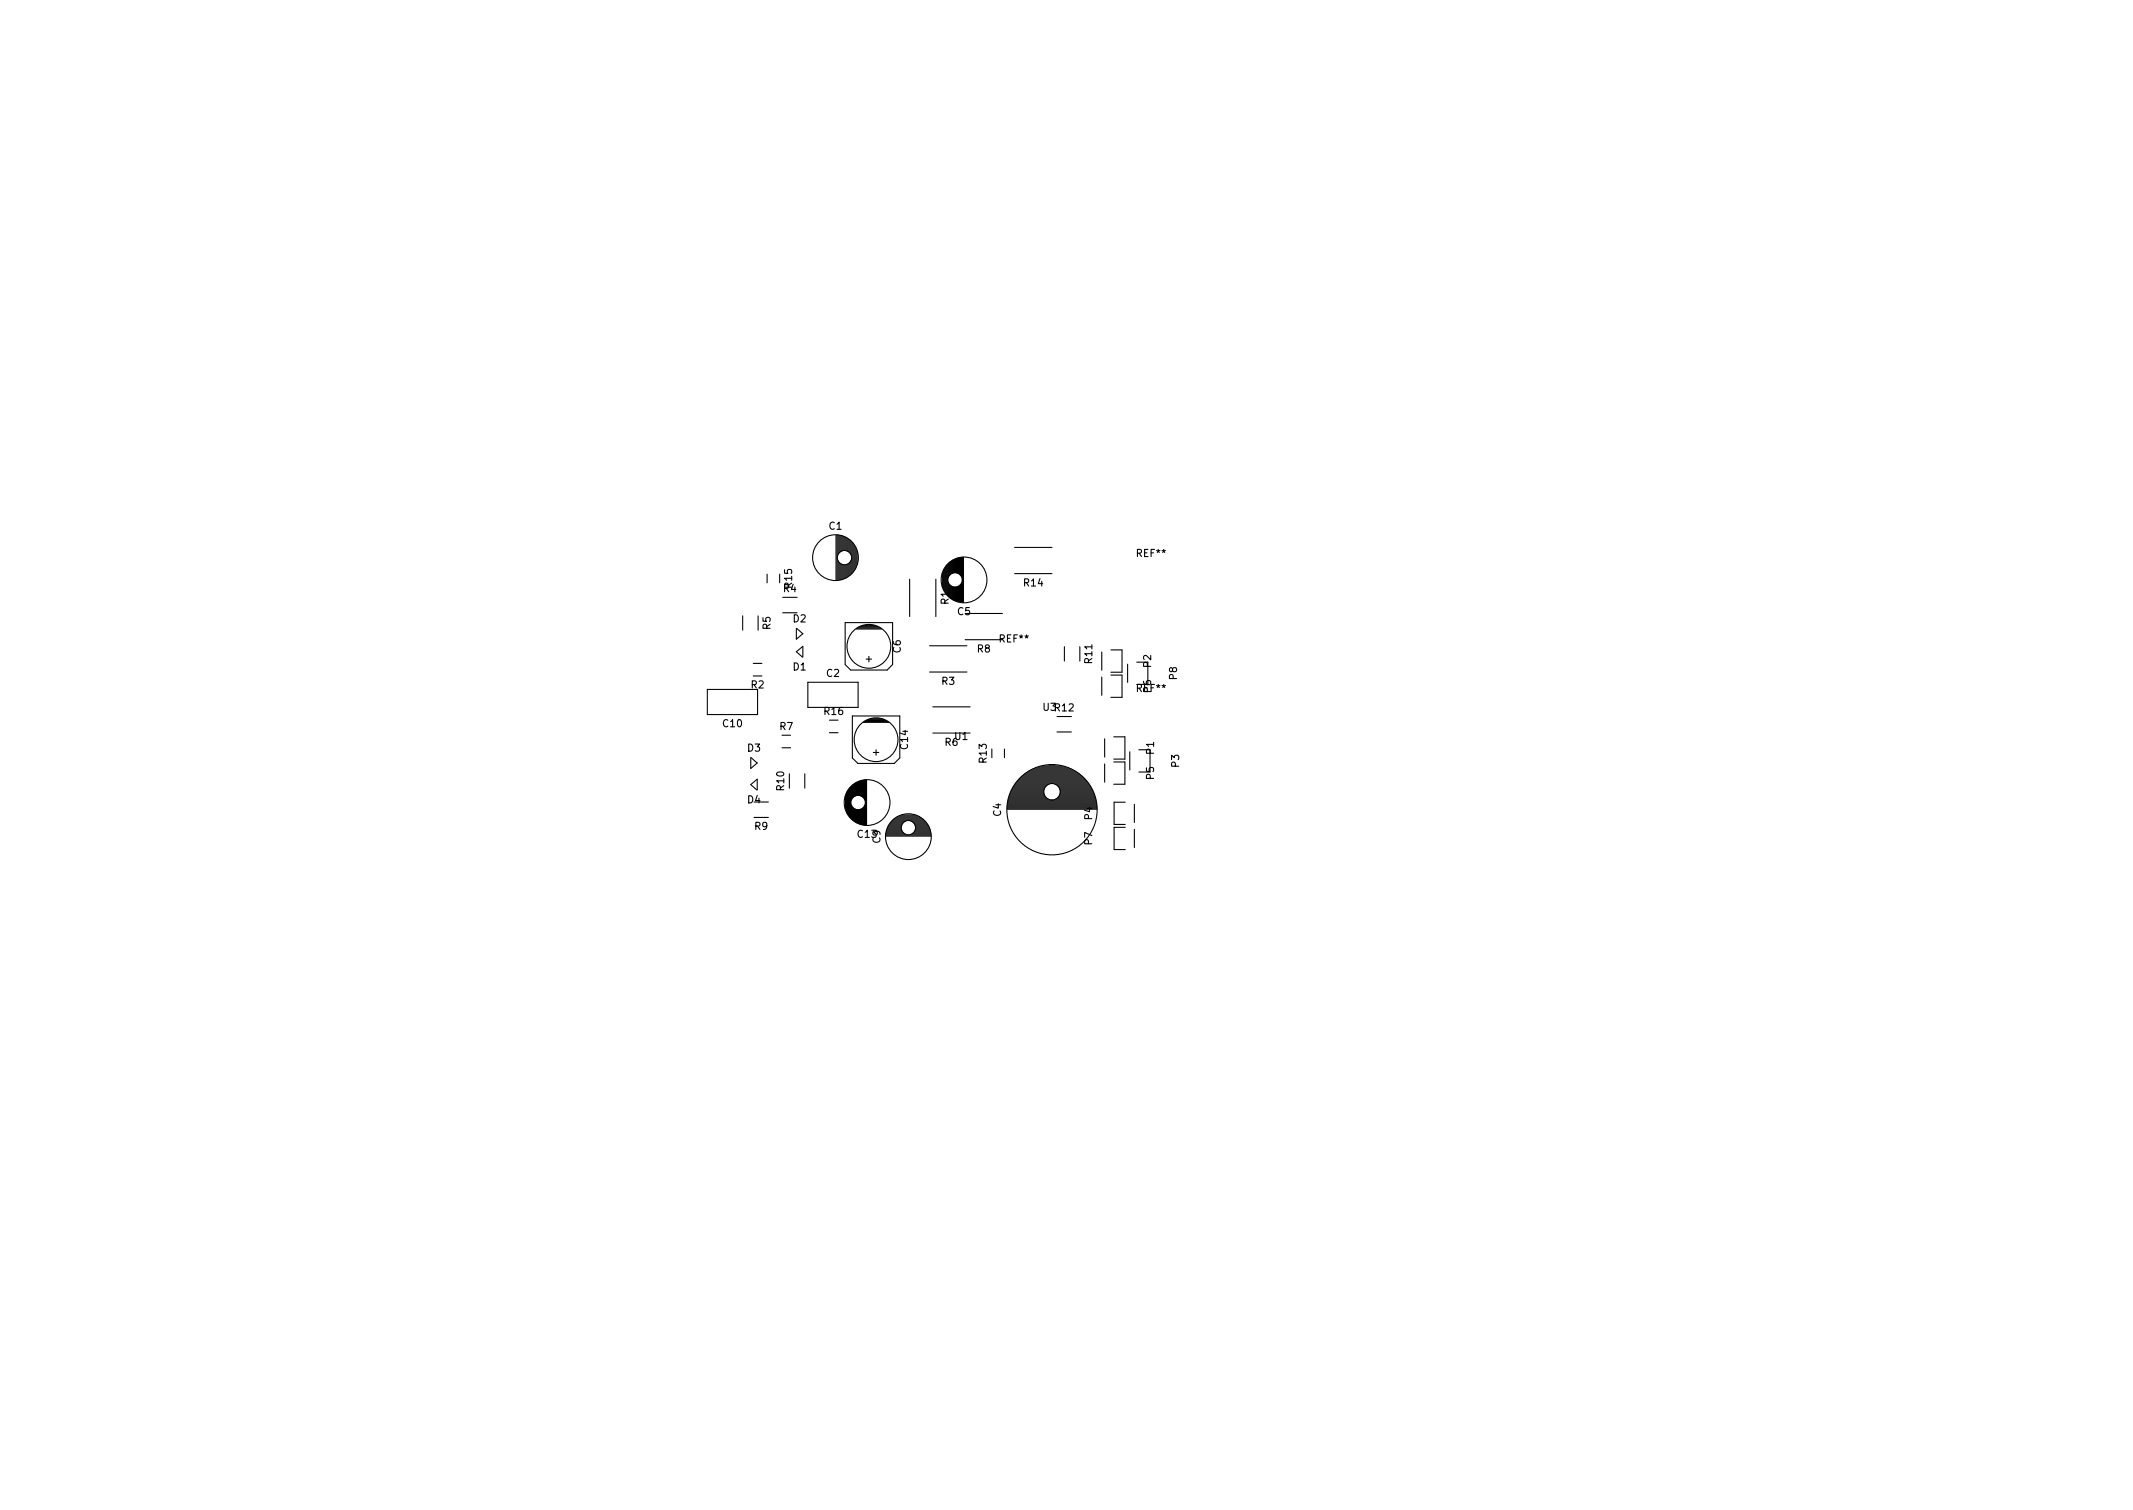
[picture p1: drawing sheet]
<svg xmlns="http://www.w3.org/2000/svg" width="297mm" height="210mm" viewBox="0 0 297 210" stroke-linecap="round" stroke-linejoin="round" font-family="sans-serif">
<defs><g id="words">
<g font-size="1.4">
<text x="115.5" y="73.7">C1</text>
<text x="158.4" y="77.5">REF**</text>
<text x="109.1" y="82.4">R4</text>
<text x="110.3" y="81.8" transform="rotate(-90 110.3 81.8)">R15</text>
<text x="142.6" y="81.6">R14</text>
<text x="107.3" y="87.6" transform="rotate(-90 107.3 87.6)">R5</text>
<text x="110.5" y="86.6">D2</text>
<text x="132.1" y="84.1" transform="rotate(-90 132.1 84.1)">R1</text>
<text x="133.4" y="85.6">C5</text>
<text x="139.3" y="89.4">REF**</text>
<text x="104.6" y="95.8">R2</text>
<text x="110.5" y="93.3">D1</text>
<text x="115.1" y="94.2">C2</text>
<text x="125.4" y="90.9" transform="rotate(-90 125.4 90.9)">C6</text>
<text x="131.2" y="95.3">R3</text>
<text x="136.1" y="90.8">R8</text>
<text x="152.1" y="92.3" transform="rotate(-90 152.1 92.3)">R11</text>
<text x="160.3" y="92.9" transform="rotate(-90 160.3 92.9)">P2</text>
<text x="163.9" y="94.6" transform="rotate(-90 163.9 94.6)">P8</text>
<text x="100.7" y="101.2">C10</text>
<text x="108.6" y="101.6">R7</text>
<text x="114.8" y="99.5">R16</text>
<text x="145.3" y="99">U3R12</text>
<text x="158.4" y="96.3">REF**</text>
<text x="160.3" y="96.4" transform="rotate(-90 160.3 96.4)">P6</text>
<text x="104.1" y="104.6">D3</text>
<text x="126.4" y="104.3" transform="rotate(-90 126.4 104.3)">C14</text>
<text x="131.6" y="103.8">R6</text>
<text x="133" y="103">U1</text>
<text x="137.4" y="106.2" transform="rotate(-90 137.4 106.2)">R13</text>
<text x="160.7" y="105" transform="rotate(-90 160.7 105)">P1</text>
<text x="164.2" y="106.8" transform="rotate(-90 164.2 106.8)">P3</text>
<text x="104.1" y="111.8">D4</text>
<text x="109.2" y="110" transform="rotate(-90 109.2 110)">R10</text>
<text x="139.4" y="113.6" transform="rotate(-90 139.4 113.6)">C4</text>
<text x="160.7" y="108.5" transform="rotate(-90 160.7 108.5)">P5</text>
<text x="105.1" y="115.5">R9</text>
<text x="119.5" y="116.6">C13</text>
<text x="122.6" y="117.4" transform="rotate(-90 122.6 117.4)">C9</text>
<text x="152.1" y="117.6" transform="rotate(-90 152.1 117.6)">P7</text>
<text x="152.1" y="114.1" transform="rotate(-90 152.1 114.1)">P4</text>
</g>
</g></defs>
<g fill="none" stroke="#000" stroke-width=".15">
<path d="M106.8 79.9v1.2M108.6 79.9v1.2M116.4 74.5v6.3M116.6 74.5v6.3M116.7 74.5v2.7M116.7 78.1v2.7M116.8 74.5v2.5M116.8 78.3v2.5M117 74.6v2.3M117 78.4v2.3M117.1 74.6v2.2M117.1 78.5v2.2"/>
<path d="M117.3 74.6v2.1M117.3 78.6v2.1M117.4 74.7v2M117.4 78.6v2M117.5 74.7v2M117.5 78.6v2M117.7 74.8v1.9M117.7 78.6v1.9M117.8 74.9v1.8M117.8 78.6v1.8M118 74.9v1.8M118 78.6v1.8"/>
<path d="M118.1 75v1.8M118.1 78.5v1.8M118.2 75.1v1.8M118.2 78.4v1.8M118.4 75.2v1.8M118.4 78.3v1.8M118.5 75.4v1.9M118.5 78v1.9M118.7 75.5v4.3M118.8 75.7v3.9M118.9 75.9v3.5M119.1 76.1v3.1"/>
<path d="M119.2 76.4v2.5M119.4 76.7v1.9M131.2 79.8v1.9M131.4 79.5v2.5M131.5 79.2v3.1M131.7 79v3.5M131.8 78.8v3.9M131.9 78.6v4.3M132.1 78.5v1.9M132.2 78.3v1.8M132.4 78.2v1.8M132.5 78.1v1.8"/>
<path d="M132.6 78v1.8M132.8 78v1.8M132.9 77.9v1.9M133.1 77.8v2M133.2 77.8v2M133.3 77.7v2.1M133.5 77.7v2.2M133.6 77.7v2.3M133.8 77.6v2.5M133.9 77.6v2.7M134 77.6v6.3M134.2 77.6v6.3"/>
<path d="M141.3 76.2h5.2M141.3 79.9h5.2M98.5 96h7v3.5h-7zM103.4 85.7v2M104.9 92.4h1.2M104.9 94.1h1.2M105.6 85.7v2M109 85.3h2M109 83.2h2M110.9 87.5v1.5l.9-.8-.9-.7M111.8 91.5l-.9-.8 .9-.7v1.5M112.5 95h7v3.5h-7z"/>
<path d="M117.7 86.7h6.6v5.8l-.8 .8h-5l-.8-.8zM118.7 99.7h6.6v5.8l-.8 .8h-5l-.8-.8zM119.2 87.6h3.6M119.3 87.5h3.4M119.6 87.3h2.8M119.9 87.2h2.2M120.2 87.1h1.6M120.6 91.8h.8M121 91.4v.8M126.7 80.6v5.2M129.5 89.9h5.1M129.5 93.6h5.1"/>
<path d="M129.9 98.4h5.2M130.3 80.6v5.2M132.1 81.1v1.9M132.2 81.4v1.8M132.4 81.5v1.8M132.5 81.6v1.8M132.6 81.7v1.8M132.8 81.7v1.8M132.9 81.7v1.9M133.1 81.7v2M133.2 81.7v2M133.3 81.7v2.1"/>
<path d="M133.5 81.6v2.2M133.6 81.5v2.3M133.8 81.4v2.5M133.9 81.2v2.7M134.4 85.4h5.2M134.4 89.1h5.2M147.2 99.8h2M148.2 90v2M150.4 90v2M153.4 90.8v2.5M153.4 94.3v2.5M154.7 90.5h1.5v3.1h-1.5"/>
<path d="M154.7 94h1.5v3.1h-1.5M157 92.5v2.5M158.3 92.2h1.6v3.1M104.5 105.5v1.5l.9-.8-.8-.7M105 111.7h2M105 113.8h2M105.4 110l-.9-.8 .9-.7v1.5M108.9 104.1h1.2M108.9 102.4h1.2M109.9 107.7v2M112.1 107.7v2M115.5 102h1.2"/>
<path d="M115.5 100.3h1.2M117.7 110.8v1.9M117.9 110.5v2.5M118 110.2v3.1M118.2 110v3.5M118.3 109.8v3.9M118.4 109.6v4.3M118.6 109.5v1.9M118.6 112.1v1.9M118.7 109.3v1.8M118.7 112.4v1.8M118.9 109.2v1.8"/>
<path d="M118.9 112.5v1.8M119 109.1v1.8M119 112.6v1.8M119.1 109v1.8M119.1 112.7v1.8M119.3 109v1.8M119.3 112.7v1.8M119.4 108.9v1.9M119.4 112.7v1.9M119.6 108.8v2M119.6 112.7v2M119.7 108.8v2"/>
<path d="M119.7 112.7v2M119.8 108.7v2.1M119.8 112.7v2.1M120 108.7v2.2M120 112.6v2.2M120.1 108.7v2.3M120.1 112.5v2.3M120.2 100.6h3.6M120.3 108.6v2.5M120.3 112.4v2.5M120.3 100.5h3.4M120.4 108.6v2.7"/>
<path d="M120.4 112.2v2.7M120.5 108.6v6.3M120.6 100.3h2.8M120.7 108.6v6.3M120.9 100.2h2.2M121.2 100.1h1.6M121.6 104.8h.8M122 104.4v.8M123.4 116.4h6.2M123.4 116.3h6.2M123.4 116.1h2.7M123.4 116h2.4"/>
<path d="M123.4 115.9h2.3M123.4 115.7h2.2M123.5 115.6h2.1M123.5 115.4h2M123.6 115.3h1.9M123.6 115.2h1.9M123.7 115h1.8M123.8 114.9h1.8M123.9 114.7h1.7M124 114.6h1.7M124.1 114.5h1.8M124.2 114.3h1.9"/>
<path d="M124.4 114.2h4.2M124.5 114h4M124.7 113.9h3.6M124.9 113.8h3.2M125.2 113.6h2.6M125.6 113.5h1.8M126.9 114.3h1.9M126.9 116.1h2.7M127.1 114.5h1.8M127.2 116h2.4M127.3 114.6h1.7M127.3 115.9h2.3"/>
<path d="M127.4 114.7h1.7M127.4 115.7h2.2M127.4 114.9h1.8M127.4 115.6h2.1M127.5 115h1.8M127.5 115.4h2M127.5 115.2h1.9M127.5 115.3h1.9M129.9 102.1h5.2M138.1 104.3v1.2M139.9 104.3v1.2M140.2 112.7h12.6"/>
<path d="M140.3 112.5h12.4M140.3 112.4h12.4M140.3 112.3h12.4M140.3 112.1h12.4M140.3 112h12.4M140.3 111.8h12.4M140.3 111.7h12.4M140.4 111.6h12.2M140.4 111.4h12.2M140.4 111.3h5.6M140.5 111.1h5.3M140.5 111h5.1"/>
<path d="M140.5 110.9h5M140.6 110.7h4.8M140.6 110.6h4.8M140.7 110.4h4.7M140.8 110.3h4.6M140.8 110.2h4.6M140.9 110h4.5M141 109.9h4.4M141 109.7h4.5M141.1 109.6h4.5M141.2 109.5h4.5M141.3 109.3h4.5"/>
<path d="M141.4 109.2h4.7M141.5 109h10M141.6 108.9h9.8M141.7 108.8h9.6M141.8 108.6h9.4M141.9 108.5h9.2M142.1 108.3h8.8M142.2 108.2h8.6M142.4 108.1h8.2M142.5 107.9h8M142.7 107.8h7.6M142.9 107.6h7.2"/>
<path d="M143.1 107.5h6.8M143.3 107.4h6.4M143.6 107.2h5.8M143.9 107.1h5.2M144.2 106.9h4.6M144.6 106.8h3.8M145.1 106.7h2.8M146.1 106.5h.8M146.9 109.2h4.7M147 111.3h5.6M147.2 109.3h4.5M147.2 101.9h2"/>
<path d="M147.2 111.1h5.3M147.3 109.5h4.5M147.4 111h5.1M147.4 109.6h4.5M147.5 110.9h5M147.5 109.7h4.5M147.6 110.7h4.8M147.6 109.9h4.4M147.6 110.6h4.8M147.6 110h4.5M147.6 110.4h4.7M147.6 110.2h4.6"/>
<path d="M147.6 110.3h4.6M153.8 102.9v2.5M153.8 106.4v2.5M155.1 102.6h1.5v3.1h-1.5M155.1 106.1h1.5v3.1h-1.5M156.7 111.7h-1.5v3.1h1.5M156.7 115.2h-1.5v3.1h1.5M157.3 104.7v2.5M158 112v2.5M158 115.5v2.5M158.6 104.4h1.6v3.1h-1.6"/>
<circle cx="116.4" cy="77.6" r="3.2"/>
<circle cx="117.6" cy="77.6" r="1"/>
<circle cx="121" cy="90" r="3"/>
<circle cx="133" cy="80.7" r="1"/>
<circle cx="134.2" cy="80.7" r="3.2"/>
<circle cx="119.5" cy="111.7" r="1"/>
<circle cx="120.7" cy="111.7" r="3.2"/>
<circle cx="122" cy="103" r="3"/>
<circle cx="126.5" cy="115.2" r="1"/>
<circle cx="126.5" cy="116.5" r="3.2"/>
<circle cx="146.5" cy="112.7" r="6.3"/>
<circle cx="146.5" cy="110.2" r="1.15"/>
</g>
<use href="#words"/>
</svg>
